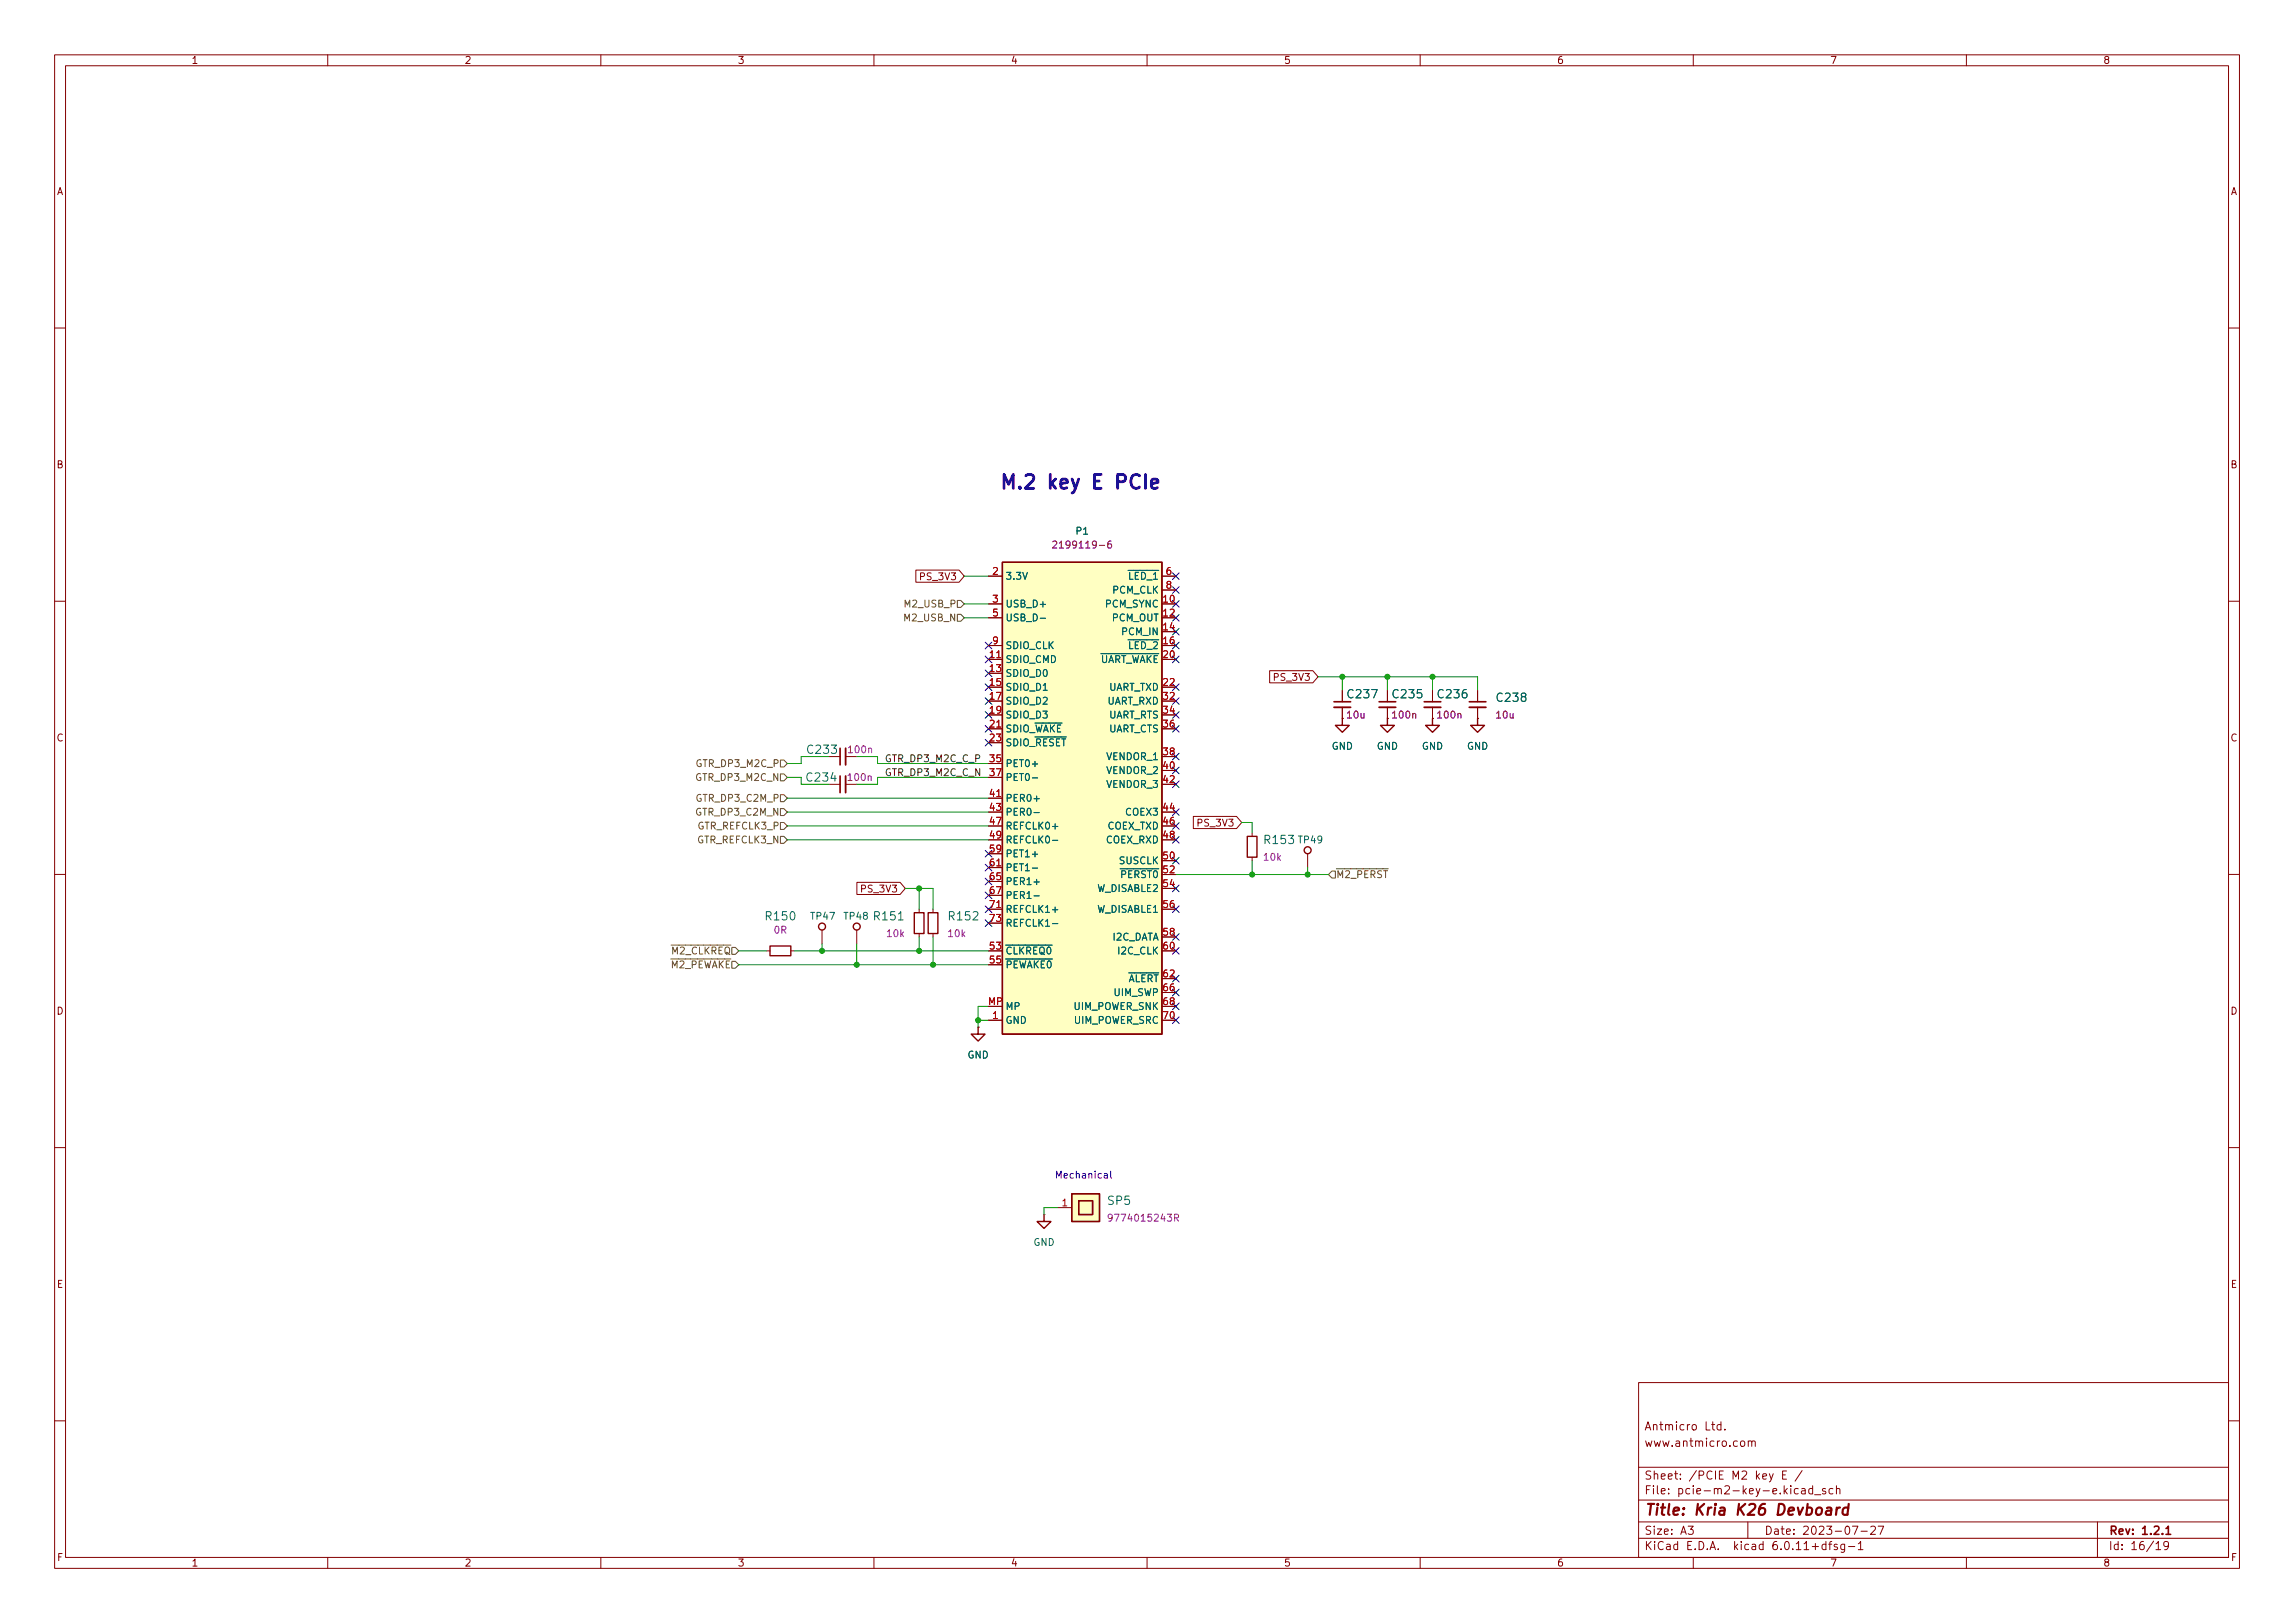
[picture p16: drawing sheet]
<svg xmlns="http://www.w3.org/2000/svg" width="420mm" height="297mm" viewBox="0 0 420 297" stroke-linecap="round" stroke-linejoin="round" font-family="sans-serif">
<defs><g id="words">
<g font-size="3.5" fill="#0000c2">
<text x="182.9" y="89.5">M.2</text>
<text x="191.9" y="89.5">key</text>
<text x="200.5" y="89.5">E PCIe</text>
</g>
<g font-size="2.8" fill="#840000">
<text x="301" y="277.9">Title:</text>
<text x="310.2" y="277.9">Kria</text>
<text x="318.2" y="277.9">K26</text>
<text x="325.9" y="277.9">Devboard</text>
</g>
<g font-size="2.1" fill="#006464">
<text x="246.4" y="128.3">C237</text>
<text x="254.7" y="128.3">C235</text>
<text x="262.9" y="128.3">C236</text>
<text x="273.7" y="128.9">C238</text>
<text x="147.3" y="143.5">C234</text>
<text x="147.5" y="138.4">C233</text>
<text x="231.2" y="154.9">R153</text>
<text x="139.9" y="168.9">R150</text>
<text x="159.7" y="168.9">R151</text>
<text x="173.4" y="168.9">R152</text>
<text x="202.6" y="221">SP5</text>
</g>
<g font-size="2.1" fill="#840000">
<text x="301" y="262.2">Antmicro</text>
<text x="312.1" y="262.2">Ltd.</text>
<text x="301" y="265.2">www.antmicro.com</text>
<text x="301" y="273.9">File:</text>
<text x="301" y="271.2">Sheet:</text>
<text x="307.4" y="273.9">pcie-m2-key-e.kicad_sch</text>
<text x="309.2" y="271.2">/PCIE</text>
<text x="317.2" y="271.2">M2</text>
<text x="321.6" y="271.2">key</text>
<text x="326.5" y="271.2">E /</text>
<text x="301" y="281.3">Size:</text>
<text x="307.6" y="281.3">A3</text>
<text x="323" y="281.3">Date:</text>
<text x="330" y="281.3">2023-07-27</text>
<text x="386" y="281.3">Rev:</text>
<text x="392.1" y="281.3">1.2.1</text>
<text x="301" y="284.1">KiCad</text>
<text x="308.7" y="284.1">E.D.A.</text>
<text x="317.6" y="284.1">kicad</text>
<text x="324.8" y="284.1">6.0.11+dfsg-1</text>
<text x="386" y="284.1">Id:</text>
<text x="390.1" y="284.1">16/19</text>
</g>
<g font-size="1.8" fill="#840000">
<text x="35" y="12.1">1</text>
<text x="85" y="12.1">2</text>
<text x="135" y="12.1">3</text>
<text x="185" y="12.1">4</text>
<text x="235" y="12.1">5</text>
<text x="285" y="12.1">6</text>
<text x="335" y="12.1">7</text>
<text x="385" y="12.1">8</text>
<text x="10.4" y="36.1">A</text>
<text x="408.4" y="36.1">A</text>
<text x="10.3" y="86.1">B</text>
<text x="408.3" y="86.1">B</text>
<text x="168.2" y="106.6">PS_3V3</text>
<text x="232.9" y="125">PS_3V3</text>
<text x="10.3" y="136.1">C</text>
<text x="408.3" y="136.1">C</text>
<text x="219" y="151.6">PS_3V3</text>
<text x="157.4" y="163.7">PS_3V3</text>
<text x="10.3" y="186.1">D</text>
<text x="408.3" y="186.1">D</text>
<text x="10.3" y="236.1">E</text>
<text x="408.3" y="236.1">E</text>
<text x="10.4" y="286.1">F</text>
<text x="35" y="287.1">1</text>
<text x="85" y="287.1">2</text>
<text x="135" y="287.1">3</text>
<text x="185" y="287.1">4</text>
<text x="235" y="287.1">5</text>
<text x="285" y="287.1">6</text>
<text x="335" y="287.1">7</text>
<text x="385" y="287.1">8</text>
<text x="408.4" y="286.1">F</text>
</g>
<g font-size="1.8" fill="#840084">
<text x="192.4" y="100.8">2199119-6</text>
<text x="246.4" y="131.9">10u</text>
<text x="254.6" y="131.9">100n</text>
<text x="262.9" y="131.9">100n</text>
<text x="273.7" y="131.9">10u</text>
<text x="154.9" y="143.3">100n</text>
<text x="155" y="138.2">100n</text>
<text x="231.1" y="157.9">10k</text>
<text x="141.6" y="171.2">0R</text>
<text x="162.1" y="171.9">10k</text>
<text x="173.4" y="171.9">10k</text>
<text x="202.6" y="223.9">9774015243R</text>
</g>
<g font-size="1.8" fill="#006464">
<text x="196.8" y="98.2">P1</text>
<text x="184" y="106.5">3.3V</text>
<text x="206.4" y="106.5">~{LED_1}</text>
<text x="184" y="111.5">USB_D+</text>
<text x="202.2" y="111.5">PCM_SYNC</text>
<text x="203.5" y="109">PCM_CLK</text>
<text x="184" y="114.1">USB_D-</text>
<text x="184" y="119.2">SDIO_CLK</text>
<text x="203.5" y="114.1">PCM_OUT</text>
<text x="205.2" y="116.6">PCM_IN</text>
<text x="206.4" y="119.2">~{LED_2}</text>
<text x="184" y="121.7">SDIO_CMD</text>
<text x="184" y="124.2">SDIO_D0</text>
<text x="201.5" y="121.7">~{UART_WAKE}</text>
<text x="184" y="126.8">SDIO_D1</text>
<text x="184" y="129.3">SDIO_D2</text>
<text x="184" y="131.9">SDIO_D3</text>
<text x="202.7" y="129.3">UART_RXD</text>
<text x="203" y="126.8">UART_TXD</text>
<text x="203" y="131.9">UART_RTS</text>
<text x="184" y="134.4">SDIO_~{WAKE}</text>
<text x="184" y="136.9">SDIO_~{RESET}</text>
<text x="203" y="134.4">UART_CTS</text>
<text x="243.7" y="137.6">GND</text>
<text x="252" y="137.6">GND</text>
<text x="260.2" y="137.6">GND</text>
<text x="268.5" y="137.6">GND</text>
<text x="184" y="140.8">PET0+</text>
<text x="184" y="143.3">PET0-</text>
<text x="202.4" y="139.5">VENDOR_1</text>
<text x="202.4" y="142">VENDOR_2</text>
<text x="184" y="147.1">PER0+</text>
<text x="184" y="149.6">PER0-</text>
<text x="202.4" y="144.6">VENDOR_3</text>
<text x="205.9" y="149.6">COEX3</text>
<text x="184" y="152.2">REFCLK0+</text>
<text x="184" y="154.7">REFCLK0-</text>
<text x="202.4" y="154.7">COEX_RXD</text>
<text x="202.7" y="152.2">COEX_TXD</text>
<text x="237.5" y="154.7">TP49</text>
<text x="184" y="157.3">PET1+</text>
<text x="184" y="159.8">PET1-</text>
<text x="204.7" y="158.5">SUSCLK</text>
<text x="205" y="161.1">~{PERST0}</text>
<text x="184" y="162.3">PER1+</text>
<text x="184" y="164.9">PER1-</text>
<text x="184" y="167.4">REFCLK1+</text>
<text x="200.8" y="163.6">W_DISABLE2</text>
<text x="200.8" y="167.4">W_DISABLE1</text>
<text x="148.2" y="168.7">TP47</text>
<text x="154.3" y="168.7">TP48</text>
<text x="184" y="170">REFCLK1-</text>
<text x="203.6" y="172.5">I2C_DATA</text>
<text x="184" y="175">~{CLKREQ0}</text>
<text x="184" y="177.6">~{PEWAKE0}</text>
<text x="204.4" y="175">I2C_CLK</text>
<text x="184" y="185.2">MP</text>
<text x="196.5" y="185.2">UIM_POWER_SNK</text>
<text x="203.8" y="182.7">UIM_SWP</text>
<text x="206.6" y="180.1">~{ALERT}</text>
<text x="184" y="187.7">GND</text>
<text x="196.5" y="187.7">UIM_POWER_SRC</text>
<text x="177.1" y="194.1">GND</text>
<text x="189.1" y="228.4">GND</text>
</g>
<g font-size="1.8" fill="#a90000">
<text x="181.6" y="105.2">2</text>
<text x="213.3" y="105.2">6</text>
<text x="213.3" y="107.7">8</text>
<text x="181.6" y="110.3">3</text>
<text x="181.6" y="112.8">5</text>
<text x="212.7" y="110.3">10</text>
<text x="212.7" y="112.8">12</text>
<text x="181.6" y="117.9">9</text>
<text x="212.7" y="115.4">14</text>
<text x="212.7" y="117.9">16</text>
<text x="181" y="120.4">11</text>
<text x="181" y="123">13</text>
<text x="181" y="125.5">15</text>
<text x="212.7" y="120.4">20</text>
<text x="212.7" y="125.5">22</text>
<text x="181" y="128.1">17</text>
<text x="181" y="130.6">19</text>
<text x="212.7" y="128.1">32</text>
<text x="212.7" y="130.6">34</text>
<text x="181" y="133.1">21</text>
<text x="181" y="135.7">23</text>
<text x="212.7" y="133.1">36</text>
<text x="181" y="139.5">35</text>
<text x="181" y="142">37</text>
<text x="212.7" y="138.2">38</text>
<text x="212.7" y="140.8">40</text>
<text x="212.7" y="143.3">42</text>
<text x="181" y="145.8">41</text>
<text x="181" y="148.4">43</text>
<text x="212.7" y="148.4">44</text>
<text x="181" y="150.9">47</text>
<text x="181" y="153.5">49</text>
<text x="181" y="156">59</text>
<text x="212.7" y="150.9">46</text>
<text x="212.7" y="153.5">48</text>
<text x="181" y="158.5">61</text>
<text x="181" y="161.1">65</text>
<text x="212.7" y="157.3">50</text>
<text x="212.7" y="159.8">52</text>
<text x="181" y="163.6">67</text>
<text x="181" y="166.2">71</text>
<text x="212.7" y="162.3">54</text>
<text x="212.7" y="166.2">56</text>
<text x="181" y="173.8">53</text>
<text x="181" y="168.7">73</text>
<text x="212.7" y="171.2">58</text>
<text x="212.7" y="173.8">60</text>
<text x="181" y="176.3">55</text>
<text x="212.7" y="178.9">62</text>
<text x="180.8" y="183.9">MP</text>
<text x="212.7" y="181.4">66</text>
<text x="212.7" y="183.9">68</text>
<text x="181.6" y="186.5">1</text>
<text x="212.7" y="186.5">70</text>
<text x="194.3" y="220.8">1</text>
</g>
<g font-size="1.8" fill="#725600">
<text x="165.3" y="111.5">M2_USB_P</text>
<text x="165.3" y="114.1">M2_USB_N</text>
<text x="127.2" y="143.3">GTR_DP3_M2C_N</text>
<text x="127.3" y="140.8">GTR_DP3_M2C_P</text>
<text x="127.2" y="149.6">GTR_DP3_C2M_N</text>
<text x="127.3" y="147.1">GTR_DP3_C2M_P</text>
<text x="127.6" y="154.7">GTR_REFCLK3_N</text>
<text x="127.6" y="152.2">GTR_REFCLK3_P</text>
<text x="244.6" y="161.1">~{M2_PERST}</text>
<text x="122.7" y="177.6">~{M2_PEWAKE}</text>
<text x="122.8" y="175">~{M2_CLKREQ}</text>
</g>
<g font-size="1.8" fill="#0f0f0f">
<text x="161.9" y="142">GTR_DP3_M2C_C_N</text>
<text x="161.9" y="139.5">GTR_DP3_M2C_C_P</text>
</g>
<text font-size="1.8" fill="#0000c2" x="193" y="215.7">Mechanical</text>
</g></defs>
<g fill="none" stroke="#840000" stroke-width=".18">
<path d="M10 10h400v277h-400zM12 12h396v273h-396zM60 10v2M110 10v2M160 10v2M210 10v2M260 10v2M310 10v2M360 10v2M10 60h2M408 60h2M10 110h2"/>
<path d="M167.7 104.3h7.9l.9 1.1-.9 1.2h-7.9zM181 110.5h2.5M181 113.1h2.5M181 118.1h2.5M181 105.4h2.5M212.7 110.5h2.6M212.7 113.1h2.6M212.7 115.6h2.6M212.7 118.1h2.6M212.7 105.4h2.6M212.7 108h2.6M408 110h2"/>
<path d="M151.8 138.5h2M181 120.7h2.5M181 123.2h2.5M181 125.8h2.5M181 128.3h2.5M181 130.8h2.5M181 133.4h2.5M181 135.9h2.5M181 139.7h2.5M212.7 120.7h2.6M212.7 125.8h2.6M212.7 128.3h2.6"/>
<path d="M212.7 130.8h2.6M212.7 133.4h2.6M212.7 138.5h2.6M232.4 122.8h7.9l1 1.1-1 1.1h-7.9zM245.7 131.5h.1M245.7 126.4v2M245.7 129.4v2.1M254 131.5h.1M254 126.4v2M254 129.4v2.1M262.3 131.5h.1M262.3 126.4v2"/>
<path d="M262.3 129.4v2.1M270.5 131.5h.1M270.5 126.4v2M270.5 129.4v2.1M151.8 143.5h2M181 142.3h2.5M181 146.1h2.5M181 148.6h2.5M181 151.2h2.5M181 153.7h2.5M181 156.2h2.5M181 158.8h2.5"/>
<path d="M212.7 141h2.6M212.7 143.5h2.6M212.7 148.6h2.6M212.7 151.2h2.6M212.7 153.7h2.6M212.7 157.5h2.6M218.5 149.4h7.9l.9 1.1-.9 1.1h-7.9zM229.2 152.4v.7M229.2 156.9v.6M239.4 156.2v2.6M10 160h2M140.3 174h.7"/>
<path d="M144.8 174h.6M150.5 170.2v2.6M156.8 170.2v2.6M156.9 161.5h7.9l.9 1.1-.9 1.1h-7.9zM168.3 166.4v.6M168.3 170.9v.6M170.8 166.4v.6M170.8 170.9v.6M181 174h2.5M181 176.6h2.5M181 166.4h2.5M181 161.3h2.5"/>
<path d="M181 163.9h2.5M181 168.9h2.5M212.7 160.1h2.6M212.7 174h2.6M212.7 162.6h2.6M212.7 166.4h2.6M212.7 171.5h2.6M212.7 179.1h2.6M408 160h2M179.1 188h.1M181 186.7h2.5M212.7 186.7h2.6"/>
<path d="M212.7 181.6h2.6M212.7 184.2h2.6M10 210h2M408 210h2M191.1 222.3h.1M193.7 221h2.5M300 253h108v32h-108zM10 260h2M300 278.5h108M300 274.5h108M300 268.5h108M305.5 273.3v.1"/>
<path d="M305.5 272.5v.1M307.6 270.6v.1M307.6 269.8v.1M309.9 260.8l.4-.1 .3 .3v.4l-.3 .3-.4-.1-.1-.2v-.4zM314.8 269.9h.5M315.5 269.2h-.7v1.5h.7M318.8 263.8l.3-.1 .3 .3v.4l-.3 .3-.3-.1-.2-.2v-.4zM320 278.5v3M320.1 263.9l.2-.2 .3 .1 .1 .9M320.1 263.7v1M320.7 263.9l.2-.2 .4 .1 .1 .9M331.9 272.5l-.5-.1-.3 .3v.4l.2 .2h.6"/>
<path d="M331.9 271.9v1.5M332.2 273.6h1.2M334.2 272.5l-.4-.1-.2 .2 .1 .2 .5 .2v.3h-.6M335.6 272.5l-.5-.1-.2 .3v.4l.1 .2h.6M336.2 272.6l.2-.2 .4 .1v.9M336.2 271.9v1.5M342.5 279.5l.6-.2 .2 .2 .1 .2-1 1.1h1M343.8 279.3h1.1l-.7 1.5M384 278.5v6.5M408 260h2M60 285v2M110 285v2"/>
<path d="M160 285v2M210 285v2M260 285v2M300 281.5h108M310 285v2M338.4 283h1.2M340.2 282.5l.4-.4v1.5M340.2 283.6h.9M340.7 280.2h1.2M360 285v2M397 282.8l-.3 .2h-.3l-.3-.2 .2-.6 .4-.1 .2 .2a.99 .99 0 0 1-.3 1.3h-.3"/>
</g>
<path d="M153.8 136.9v3.1M244.2 128.4h3.1M252.5 128.4h3M260.7 128.4h3.1M269 128.4h3M153.8 142v3.1M396.5 280.8h.9" fill="none" stroke="#840000" stroke-width=".3"/>
<g fill="none" stroke="#840000" stroke-width=".25">
<path d="M183.5 102.9h29.2v86.4h-29.2zM245.7 131.5v1.3h-1.2l1.2 1.2 1.3-1.2h-1.3M254 131.5v1.3h-1.3l1.3 1.2 1.3-1.2h-1.3M262.3 131.5v1.3h-1.3l1.3 1.2 1.2-1.2h-1.2M270.5 131.5v1.3h-1.3l1.3 1.2 1.3-1.2h-1.3M228.3 153.1h1.8v3.8h-1.8zM141 173.1h3.8v1.8h-3.8zM167.4 167h1.8v3.9h-1.8zM169.9 167h1.8v3.9h-1.8zM179.1 188v1.3h1.2l-1.2 1.2-1.3-1.2h1.3M196.2 218.5h5.1v5.1h-5.1zM197.5 219.7h2.5v2.6h-2.5z"/>
<path d="M191.1 222.3v1.3h1.3l-1.3 1.2-1.2-1.2h1.2"/>
<circle cx="239.4" cy="155.6" r=".63"/>
<circle cx="150.5" cy="169.6" r=".63"/>
<circle cx="156.8" cy="169.6" r=".63"/>
</g>
<g fill="#ffffc2" stroke="#ffffc2" stroke-width=".18">
<path d="M183.5 102.9h29.2v86.4h-29.2z"/>
<path d="M196.2 218.5h5.1v5.1h-5.1z"/>
<path d="M197.5 219.7h2.5v2.6h-2.5z"/>
</g>
<path d="M182.5 120.4h.7M182.5 133.1h.7M182.5 145.8h.7M182.5 158.5h.7M182.5 166.1h.7" fill="none" stroke="#a90000" stroke-width=".18"/>
<g fill="none" stroke="#006464" stroke-width=".18">
<path d="M190.4 113.2h1M201.6 119.6h4.6M206.5 104.4h5.6M192 132.3h2.4M189 142.4h1M189 158.9h1M189.3 146.2h1M189.3 148.7h1M192.7 151.3h1M192.7 153.8h1M164.5 168.4h.8M184.1 173h8.5"/>
<path d="M189.3 161.4h1M189.3 164h1M192.7 166.5h1M192.7 169h1M206.6 178.1h5.5"/>
</g>
<path d="M201.3 99.8h.9M203.4 99l-.4 .1a.86 .86 0 0 0 0 1.2l.4-.1 .1-.4-.2-.3-.4 .1-.1 .2M159 137l.2-.1 .3 .1 .1 .8M258.6 130.7l.2-.1h.3l.1 .8M266.9 130.7l.2-.1h.3v.8M158.9 142.1l.2-.1 .3 .1 .1 .8M213.7 222.2h.8l-.4 .5 .3 .1v.6l-.1 .1-.6-.1M215 222.9l.6-.1 .2-.2-.1-.3-.7-.1v1.3M215.3 222.9l.5 .6" fill="none" stroke="#840084" stroke-width=".18"/>
<path d="M154.8 136.9v3.1M244.2 129.4h3.1M252.5 129.4h3M260.7 129.4h3.1M269 129.4h3M154.8 142v3.1" fill="none" stroke="#840000" stroke-width=".33"/>
<path d="M175.3 112.4h.6l.6 .7-.6 .6h-.6zM175.3 109.9h.6l.6 .6-.6 .7h-.6zM142.9 139.1h.6l.6 .6-.6 .7h-.6zM142.9 141.6h.6l.6 .7-.6 .6h-.6zM142.9 153.1h.6l.6 .6-.6 .6h-.6zM142.9 148h.6l.6 .6-.6 .7h-.6zM142.9 145.5h.6l.6 .6-.6 .6h-.6zM142.9 150.5h.6l.6 .7-.6 .6h-.6zM243.8 159.4h.7v1.3h-.7l-.6-.6zM244.7 159h9.4M122.9 173h10.9" fill="none" stroke="#725600" stroke-width=".18"/>
<path d="M202.2 214.8h.5v.8M202.7 215.1h-.4l-.2 .2 .2 .3h.4M203.3 214.3v1.1l.2 .2" fill="none" stroke="#0000c2" stroke-width=".18"/>
<g fill="none" stroke="#009600" stroke-width=".18">
<path d="M176.5 113.1h4.5M176.5 110.5h4.5M176.5 105.4h4.5M151.8 138.5h-5.1v1.2h-2.6M156.8 138.5h3.9v1.2h20.3M241.3 123.9h29.2v2.5M245.7 123.9v2.5M254 123.9v2.5M262.3 123.9v2.5M144.1 153.7h36.9M144.1 142.3h2.6v1.2h5.1M144.1 146.1h36.9"/>
<path d="M144.1 151.2h36.9M144.1 148.6h36.9M181 142.3h-20.3v1.2h-3.9M227.3 150.5h1.9v1.9M229.2 157.5v2.6M239.4 158.8v1.3M135.3 174h5M135.3 176.6h45.7M145.4 174h35.6M150.5 172.8v1.2M156.8 172.8v3.8M165.7 162.6h5.1v3.8"/>
<path d="M168.3 162.6v3.8M168.3 171.5v2.5M170.8 171.5v5.1M215.3 160.1h27.9M179.1 186.7h1.9M181 184.2h-1.9v3.8M193.7 221h-2.6v1.3"/>
</g>
<g fill="none" stroke="#000084" stroke-width=".18">
<path d="M180.4 117.5l1.2 1.3M181.6 117.5l-1.2 1.3M214.7 115l1.2 1.2M214.7 104.8l1.2 1.3M214.7 107.4l1.2 1.2M214.7 112.5l1.2 1.2M214.7 109.9l1.2 1.2M214.7 117.5l1.2 1.3M215.9 115l-1.2 1.2M215.9 104.8l-1.2 1.3M215.9 107.4l-1.2 1.2M215.9 112.5l-1.2 1.2"/>
<path d="M215.9 109.9l-1.2 1.2M215.9 117.5l-1.2 1.3M180.4 130.2l1.2 1.3M180.4 135.3l1.2 1.2M180.4 127.7l1.2 1.2M180.4 125.2l1.2 1.2M180.4 132.8l1.2 1.2M180.4 120.1l1.2 1.2M180.4 122.6l1.2 1.2M181.6 130.2l-1.2 1.3M181.6 135.3l-1.2 1.2M181.6 127.7l-1.2 1.2"/>
<path d="M181.6 125.2l-1.2 1.2M181.6 132.8l-1.2 1.2M181.6 120.1l-1.2 1.2M181.6 122.6l-1.2 1.2M214.7 137.9l1.2 1.2M214.7 132.8l1.2 1.2M214.7 130.2l1.2 1.3M214.7 120.1l1.2 1.2M214.7 127.7l1.2 1.2M214.7 125.2l1.2 1.2M215.9 137.9l-1.2 1.2M215.9 132.8l-1.2 1.2"/>
<path d="M215.9 130.2l-1.2 1.3M215.9 120.1l-1.2 1.2M215.9 127.7l-1.2 1.2M215.9 125.2l-1.2 1.2M180.4 155.6l1.2 1.3M180.4 158.2l1.2 1.2M181.6 155.6l-1.2 1.3M181.6 158.2l-1.2 1.2M214.7 156.9l1.2 1.2M214.7 153.1l1.2 1.2M214.7 140.4l1.2 1.2M214.7 142.9l1.2 1.3"/>
<path d="M214.7 148l1.2 1.2M214.7 150.6l1.2 1.2M215.9 156.9l-1.2 1.2M215.9 153.1l-1.2 1.2M215.9 140.4l-1.2 1.2M215.9 142.9l-1.2 1.3M215.9 148l-1.2 1.2M215.9 150.6l-1.2 1.2M180.4 165.8l1.2 1.2M180.4 168.3l1.2 1.3M180.4 160.7l1.2 1.2M180.4 163.3l1.2 1.2"/>
<path d="M181.6 165.8l-1.2 1.2M181.6 168.3l-1.2 1.3M181.6 160.7l-1.2 1.2M181.6 163.3l-1.2 1.2M214.7 162l1.2 1.2M214.7 165.8l1.2 1.2M214.7 173.4l1.2 1.2M214.7 170.9l1.2 1.2M214.7 178.5l1.2 1.2M215.9 162l-1.2 1.2M215.9 165.8l-1.2 1.2M215.9 173.4l-1.2 1.2"/>
<path d="M215.9 170.9l-1.2 1.2M215.9 178.5l-1.2 1.2M214.7 186.1l1.2 1.2M214.7 183.6l1.2 1.2M214.7 181l1.2 1.3M215.9 186.1l-1.2 1.2M215.9 183.6l-1.2 1.2M215.9 181l-1.2 1.3"/>
</g>
<g fill="#009600" stroke="#009600" stroke-width=".18">
<circle cx="168.3" cy="162.6" r=".46"/>
<circle cx="179.1" cy="186.7" r=".46"/>
<circle cx="170.8" cy="176.6" r=".46"/>
<circle cx="168.3" cy="174" r=".46"/>
<circle cx="156.8" cy="176.6" r=".46"/>
<circle cx="150.5" cy="174" r=".46"/>
<circle cx="239.4" cy="160.1" r=".46"/>
<circle cx="245.7" cy="123.9" r=".46"/>
<circle cx="262.3" cy="123.9" r=".46"/>
<circle cx="229.2" cy="160.1" r=".46"/>
<circle cx="254" cy="123.9" r=".46"/>
</g>
<use href="#words"/>
</svg>
